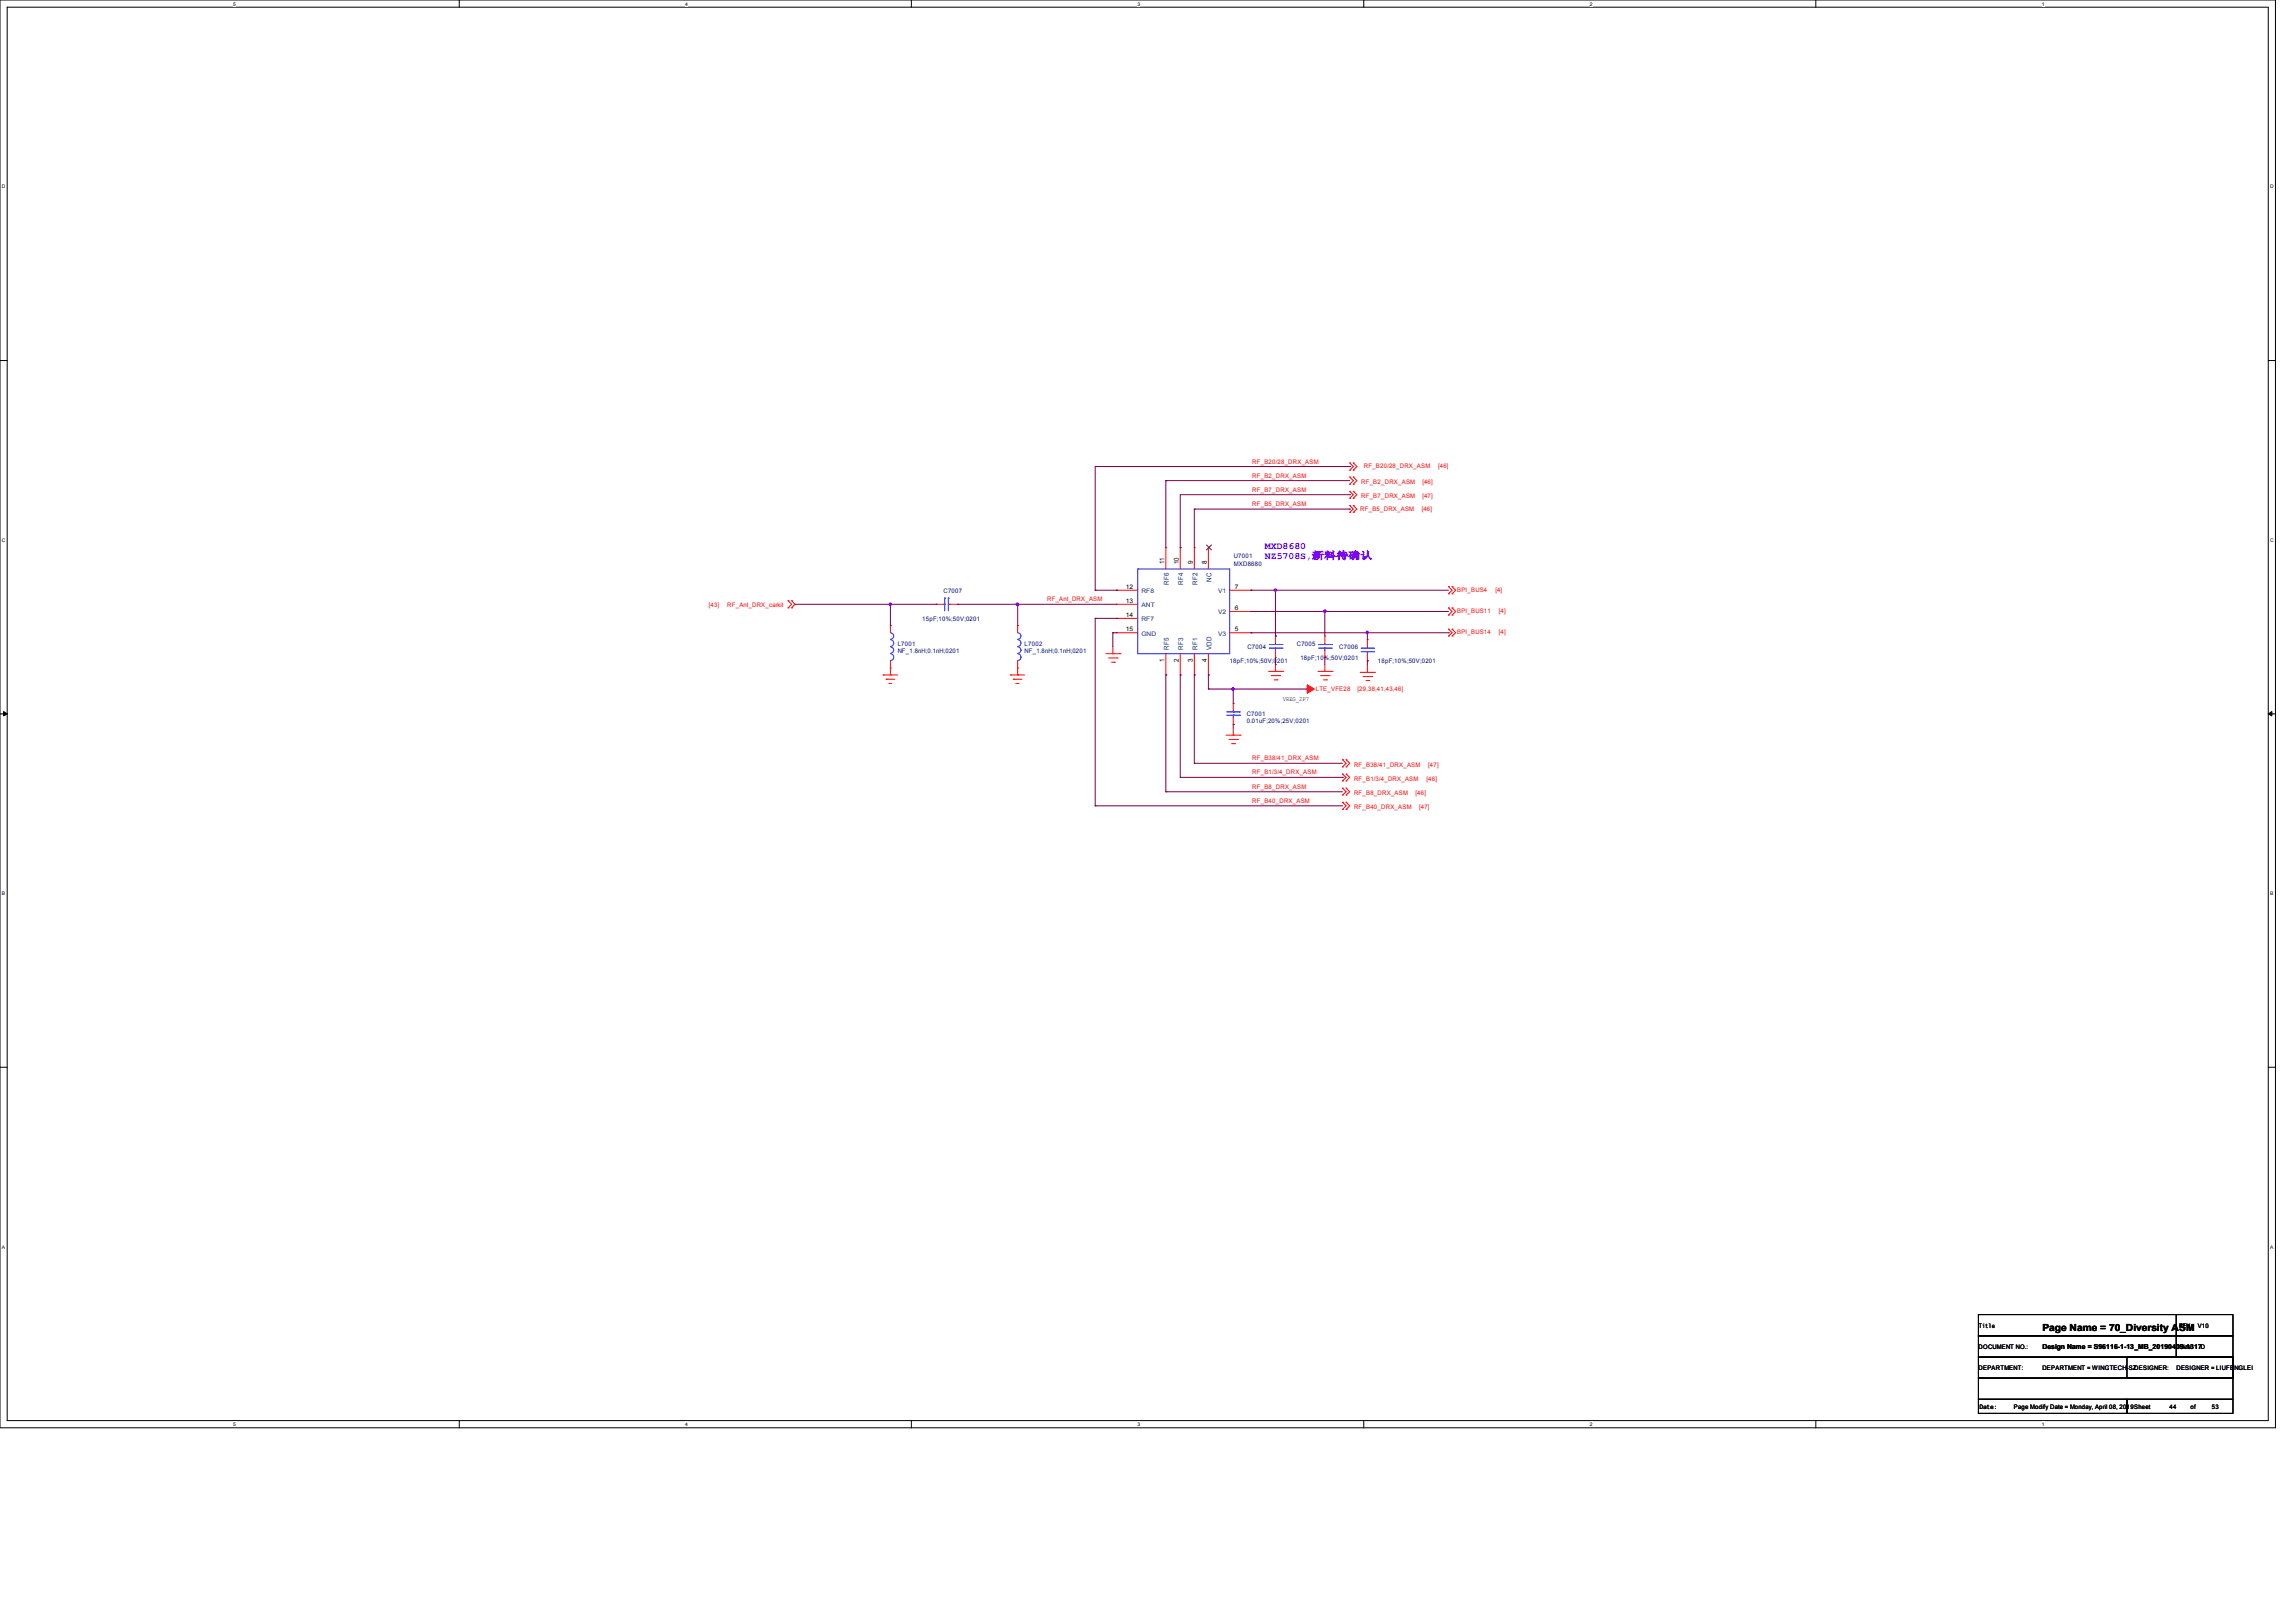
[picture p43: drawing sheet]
<svg xmlns="http://www.w3.org/2000/svg" width="297mm" height="210mm" viewBox="0 0 297 210" stroke-linecap="round" stroke-linejoin="round" font-family="sans-serif">
<defs><g id="words">
<g font-size="1.3" fill="#8000ff">
<text x="163.7" y="71">MXD8680</text>
<text x="163.7" y="72.3">NZ5708S,新料待确认</text>
</g>
<text font-size="1.3" x="264.3" y="172.2">Page Name = 70_Diversity ASM</text>
<g font-size=".9">
<text x="150.7" y="73" transform="rotate(-90 150.7 73)">11</text>
<text x="152.5" y="73" transform="rotate(-90 152.5 73)">10</text>
<text x="154.4" y="73" transform="rotate(-90 154.4 73)">9</text>
<text x="156.2" y="73" transform="rotate(-90 156.2 73)">8</text>
<text x="150.7" y="85.7" transform="rotate(-90 150.7 85.7)">1</text>
<text x="152.5" y="85.7" transform="rotate(-90 152.5 85.7)">2</text>
<text x="154.4" y="85.7" transform="rotate(-90 154.4 85.7)">3</text>
<text x="156.2" y="85.7" transform="rotate(-90 156.2 85.7)">4</text>
<text x="264.3" y="174.5">Design Name = S96116-1-13_MB_20190409-1317D</text>
</g>
<g font-size=".9" fill="#004080">
<text x="151.3" y="75.7" transform="rotate(-90 151.3 75.7)">RF6</text>
<text x="153.1" y="75.7" transform="rotate(-90 153.1 75.7)">RF4</text>
<text x="155" y="75.7" transform="rotate(-90 155 75.7)">RF2</text>
<text x="156.8" y="75.4" transform="rotate(-90 156.8 75.4)">NC</text>
<text x="151.3" y="84.1" transform="rotate(-90 151.3 84.1)">RF5</text>
<text x="153.1" y="84.1" transform="rotate(-90 153.1 84.1)">RF3</text>
<text x="155" y="84.1" transform="rotate(-90 155 84.1)">RF1</text>
<text x="156.8" y="84.1" transform="rotate(-90 156.8 84.1)">VDD</text>
</g>
<g font-size=".8" fill="#f00">
<text x="162.1" y="60">RF_B20/28_DRX_ASM</text>
<text x="162.1" y="61.8">RF_B2_DRX_ASM</text>
<text x="162.1" y="63.6">RF_B7_DRX_ASM</text>
<text x="162.1" y="65.5">RF_B5_DRX_ASM</text>
<text x="176.2" y="62.6">RF_B2_DRX_ASM</text>
<text x="176.2" y="64.4">RF_B7_DRX_ASM</text>
<text x="176.5" y="60.6">RF_B20/28_DRX_ASM</text>
<text x="184.1" y="62.6">[46]</text>
<text x="184.1" y="64.4">[47]</text>
<text x="186.1" y="60.6">[46]</text>
<text x="176" y="66.1">RF_B5_DRX_ASM</text>
<text x="184" y="66.1">[46]</text>
<text x="135.5" y="77.8">RF_Ant_DRX_ASM</text>
<text x="188.6" y="76.6">BPI_BUS4</text>
<text x="193.5" y="76.6">[4]</text>
<text x="91.7" y="78.5">[43]</text>
<text x="94.1" y="78.5">RF_Ant_DRX_carkit</text>
<text x="188.6" y="82.1">BPI_BUS14</text>
<text x="188.6" y="79.3">BPI_BUS11</text>
<text x="194" y="82.1">[4]</text>
<text x="194" y="79.3">[4]</text>
<text x="170.3" y="89.4">LTE_VFE28</text>
<text x="175.7" y="89.4">[29,38,41,43,46]</text>
<text x="162.1" y="100.2">RF_B1/3/4_DRX_ASM</text>
<text x="162.1" y="98.4">RF_B38/41_DRX_ASM</text>
<text x="175.2" y="101">RF_B1/3/4_DRX_ASM</text>
<text x="175.2" y="99.2">RF_B38/41_DRX_ASM</text>
<text x="184.6" y="101">[46]</text>
<text x="184.8" y="99.2">[47]</text>
<text x="162.1" y="102.1">RF_B8_DRX_ASM</text>
<text x="162.1" y="103.9">RF_B40_DRX_ASM</text>
<text x="175.2" y="102.8">RF_B8_DRX_ASM</text>
<text x="175.2" y="104.6">RF_B40_DRX_ASM</text>
<text x="183.2" y="102.8">[46]</text>
<text x="183.7" y="104.6">[47]</text>
</g>
<g font-size=".8" fill="#000080">
<text x="122.1" y="76.7">C7007</text>
<text x="159.7" y="72.2">U7001</text>
<text x="159.7" y="73.3">MXD8680</text>
<text x="116.2" y="83.5">L7001</text>
<text x="119.3" y="80.3">15pF;10%;50V;0201</text>
<text x="132.6" y="83.5">L7002</text>
<text x="161.4" y="84">C7004</text>
<text x="167.8" y="83.5">C7005</text>
<text x="173.3" y="84">C7006</text>
<text x="116.2" y="84.5">NF_1.8nH;0.1nH;0201</text>
<text x="132.6" y="84.5">NF_1.8nH;0.1nH;0201</text>
<text x="159.1" y="85.8">18pF;10%;50V;0201</text>
<text x="168.3" y="85.3">18pF;10%;50V;0201</text>
<text x="178.3" y="85.8">18pF;10%;50V;0201</text>
<text x="161.3" y="92.7">C7001</text>
<text x="161.3" y="93.5">0.01uF;20%;25V;0201</text>
</g>
<g font-size=".8">
<text x="145.7" y="76.2">12</text>
<text x="145.7" y="78">13</text>
<text x="159.8" y="76.2">7</text>
<text x="145.7" y="79.8">14</text>
<text x="145.7" y="81.7">15</text>
<text x="159.8" y="81.7">5</text>
<text x="159.8" y="78.9">6</text>
<text x="166" y="90.8">VREG_2P7</text>
<text x="256.1" y="171.8">Title</text>
<text x="282" y="171.8">REV: V10</text>
<text x="256" y="174.5">DOCUMENT NO.:</text>
<text x="256" y="177.2">DEPARTMENT:</text>
<text x="264.3" y="177.2">DEPARTMENT = WINGTECH-SZDESIGNER:</text>
<text x="281.7" y="177.2">DESIGNER = LIUFENGLEI</text>
<text x="282" y="174.5">Size</text>
<text x="256.2" y="182.4">Date:</text>
<text x="260.6" y="182.4">Page Modify Date = Monday, April 08, 2019Sheet</text>
<text x="280.8" y="182.4">44</text>
<text x="283.5" y="182.4">of</text>
<text x="286.2" y="182.4">53</text>
</g>
<g font-size=".8" fill="#004080">
<text x="147.7" y="76.8">RF8</text>
<text x="157.6" y="76.8">V1</text>
<text x="147.7" y="78.6">ANT</text>
<text x="147.7" y="80.4">RF7</text>
<text x="147.7" y="82.3">GND</text>
<text x="157.6" y="82.3">V3</text>
<text x="157.6" y="79.5">V2</text>
</g>
<g font-size=".6">
<text x="30.2" y=".7">5</text>
<text x="88.7" y=".7">4</text>
<text x="147.2" y=".7">3</text>
<text x="205.7" y=".7">2</text>
<text x="264.2" y=".7">1</text>
<text x=".3" y="24.4">D</text>
<text x="293.8" y="24.4">D</text>
<text x=".3" y="70.1">C</text>
<text x="293.8" y="70.1">C</text>
<text x=".3" y="115.8">B</text>
<text x="293.8" y="115.8">B</text>
<text x=".3" y="161.5">A</text>
<text x="293.8" y="161.5">A</text>
<text x="30.2" y="184.5">5</text>
<text x="88.7" y="184.5">4</text>
<text x="147.2" y="184.5">3</text>
<text x="205.7" y="184.5">2</text>
<text x="264.2" y="184.5">1</text>
</g>
</g></defs>
<path d="M0 0h294.5v184.7h-294.5zM.9 .9h292.6v182.9h-292.6z" fill="none" stroke="#000" stroke-width=".13"/>
<g fill="#fff">
<path d="M30.2 .1h.3v.7h-.3z"/>
<path d="M30.2 183.9h.3v.8h-.3z"/>
</g>
<path d="M59.4 0v.9M59.4 183.8v.9" fill="none" stroke="#000" stroke-width=".13"/>
<g fill="#fff">
<path d="M88.7 .1h.3v.7h-.3z"/>
<path d="M88.7 183.9h.3v.8h-.3z"/>
</g>
<path d="M117.9 0v.9M117.9 183.8v.9" fill="none" stroke="#000" stroke-width=".13"/>
<g fill="#fff">
<path d="M147.2 .1h.3v.7h-.3z"/>
<path d="M147.2 183.9h.3v.8h-.3z"/>
</g>
<path d="M176.5 0v.9M176.5 183.8v.9" fill="none" stroke="#000" stroke-width=".13"/>
<g fill="#fff">
<path d="M205.7 .1h.4v.7h-.4z"/>
<path d="M205.7 183.9h.4v.8h-.4z"/>
</g>
<path d="M235 0v.9M235 183.8v.9" fill="none" stroke="#000" stroke-width=".13"/>
<g fill="#fff">
<path d="M264.2 .1h.4v.7h-.4z"/>
<path d="M264.2 183.9h.4v.8h-.4z"/>
<path d="M.3 23.8h.4v.7h-.4z"/>
<path d="M293.8 23.8h.5v.7h-.5z"/>
<path d="M.3 69.5h.4v.7h-.4z"/>
<path d="M293.8 69.5h.5v.7h-.5z"/>
</g>
<path d="M0 46.7h.9M293.5 46.7h1" fill="none" stroke="#000" stroke-width=".13"/>
<g fill="#fff">
<path d="M.3 115.2h.4v.8h-.4z"/>
<path d="M293.8 115.2h.4v.8h-.4z"/>
</g>
<path d="M0 92.4h.9M293.5 92.4h1" fill="none" stroke="#000" stroke-width=".13"/>
<path d="M.5 92.1l.4 .3-.4 .2zM293.5 92.4l.5-.3v.5z" fill="#000" stroke="#000" stroke-width=".13"/>
<g fill="#fff">
<path d="M.3 161h.3v.7h-.3z"/>
<path d="M293.8 161h.4v.7h-.4z"/>
</g>
<path d="M0 138.1h.9M293.5 138.1h1M256 170.1h25.6v2.7h-25.6zM256 172.8h25.6v2.8h-25.6zM256 178.3h33v2.8h-33zM256 175.6h33v2.7h-33zM275.3 175.6h13.7v2.7h-13.7zM281.6 170.1h7.4v2.7h-7.4zM281.6 172.8h7.4v2.8h-7.4zM256 181.1h19.3v1.8h-19.3zM275.3 181.1h13.7v1.8h-13.7z" fill="none" stroke="#000" stroke-width=".13"/>
<g fill="none" stroke="#f00" stroke-width=".13">
<path d="M174.7 59.9h.1M174.7 59.9l.4 .5-.4 .4M175.1 59.9h.1M175.1 59.9l.5 .5-.5 .4M102 78.7h.1M102 77.7h.1M102 77.7l.4 .5-.4 .5M102.4 77.7h.1M102.4 78.7h.1M102.4 77.7l.5 .5-.5 .5M121.2 78.2h.9M121.2 78.2h.1"/>
<path d="M123 78.2h.9M123.9 78.2h.1M144.5 76.4h2.7M144.5 78.2h2.7M144.5 76.4h.1M144.5 78.2h.1M150.9 70.9h.1M150.9 70.9v2.7M152.7 70.9h.1M152.7 70.9v2.7M154.6 70.9h.1M154.6 70.9v2.7"/>
<path d="M156.4 70.9h.1M156.4 70.9v2.7M159.1 79.1h2.8M159.1 76.4h2.8M161.9 79.1h.1M161.9 76.4h.1M174.7 61.7h.1M174.7 62.7h.1M174.7 60.8h.1M174.7 65.4h.1M174.7 66.3h.1M174.7 63.6h.1"/>
<path d="M174.7 64.5h.1M174.7 61.7l.4 .5-.4 .5M174.7 65.4l.4 .5-.4 .4M174.7 63.6l.4 .4-.4 .5M175.1 61.7h.1M175.1 62.7h.1M175.1 60.8h.1M175.1 65.4h.1M175.1 66.3h.1M175.1 63.6h.1M175.1 64.5h.1M175.1 61.7l.5 .5-.5 .5"/>
<path d="M175.1 65.4l.5 .5-.5 .4M175.1 63.6l.5 .4-.5 .5M187.5 78.7h.1M187.5 79.6h.1M187.5 75.9h.1M187.5 76.8h.1M187.5 78.7l.4 .4-.4 .5M187.5 75.9l.4 .5-.4 .4M187.9 78.7h.1M187.9 79.6h.1M187.9 75.9h.1M187.9 76.8h.1"/>
<path d="M187.9 78.7l.5 .4-.5 .5M187.9 75.9l.5 .5-.5 .4M114.3 87.3h1.9M114.3 87.3h.1M114.7 87.9h.1M114.7 87.9h1.1M115.1 88.4h.3M115.1 88.4h.1M115.2 87.3h.1M115.2 80.9h.1M115.2 86.4h.1M115.2 80.9v1"/>
<path d="M115.2 85.5v1.8M130.8 87.3h.1M130.8 87.3h1.8M131.1 87.9h1.1M131.1 87.9h.1M131.5 88.4h.4M131.5 88.4h.1M131.7 87.3h.1M131.7 80.9h.1M131.7 86.4h.1M131.7 80.9v1M131.7 85.5v1.8"/>
<path d="M143.1 84.6h1.8M143.5 85.1h1.1M143.8 85.7h.4M144 84.6h.1M144 83.7v.9M144.2 85.7h.1M144.5 81.9h2.7M144.5 80h2.7M144.5 80h.1M144.5 81.9h.1M144.6 85.1h.1M144.9 84.6h.1"/>
<path d="M150.9 87.3h.1M150.9 84.6v2.7M152.7 87.3h.1M152.7 84.6v2.7M154.6 87.3h.1M154.6 84.6v2.7M156.4 87.3h.1M156.4 84.6v2.7M158.7 95.1h1.8M159 95.7h1.1M159.1 81.9h2.8M159.4 96.2h.4"/>
<path d="M159.6 95.1h.1M159.6 91h.1M159.6 93.7h.1M159.6 91v.9M159.6 92.8v.9M159.6 94.2v.9M159.8 96.2h.1M160.1 95.7h.1M160.5 95.1h.1M161.9 81.9h.1M164.2 86.9h1.8M164.5 87.4h1.1"/>
<path d="M164.9 88h.4M165.1 86.9h.1M165.1 82.3h.1M165.1 85h.1M165.1 82.3v.9M165.1 84.2v.8M165.1 86v.9M165.3 88h.1M165.6 87.4h.1M166 86.9h.1M170.6 86.9h1.8M170.9 87.4h1.1"/>
<path d="M171.3 88h.4M171.4 86.9h.1M171.4 82.3h.1M171.4 85h.1M171.4 82.3v.9M171.4 84.2v.8M171.4 86v.9M171.7 88h.1M172 87.4h.1M172.4 86.9h.1M173.7 98.3l.5 .5-.5 .4M173.7 98.3h.1"/>
<path d="M173.7 99.2h.1M174.2 98.3h.1M174.2 99.2h.1M174.2 98.3l.5 .5-.5 .4M176 87h1.9M176.4 87.5h1.1M176.8 88.1h.3M177 87h.1M177 82.8h.1M177 85.5h.1M177 82.8v.9M177 84.6v.9"/>
<path d="M177 86.1v.9M177.1 88.1h.1M177.5 87.5h.1M177.9 87h.1M187.5 81.4h.1M187.5 82.3h.1M187.5 81.4l.4 .5-.4 .4M187.9 81.4h.1M187.9 82.3h.1M187.9 81.4l.5 .5-.5 .4M173.7 102l.5 .4-.5 .5M173.7 103.8l.5 .5-.5 .4"/>
<path d="M173.7 100.2l.5 .4-.5 .4M173.7 102h.1M173.7 102.9h.1M173.7 103.8h.1M173.7 104.7h.1M173.7 100.2h.1M173.7 101h.1M174.2 102h.1M174.2 102.9h.1M174.2 103.8h.1M174.2 104.7h.1M174.2 100.2h.1"/>
<path d="M174.2 101h.1M174.2 102l.5 .4-.5 .5M174.2 103.8l.5 .5-.5 .4M174.2 100.2l.5 .4-.5 .4"/>
</g>
<path d="M169.2 88.6l.9 .6-.9 .5z" fill-rule="evenodd" fill="#f00" stroke="#f00" stroke-width=".13"/>
<g fill="none" stroke="#00f" stroke-width=".13">
<path d="M122.1 78.2h.2M122.3 78.2h.1M122.3 77.4h.1M122.3 77.4v1.6M122.7 78.2h.3M122.7 77.4h.1M122.7 78.2h.1M122.7 77.4v1.6M147.2 73.6h11.9v11h-11.9zM115.2 83.7a.42 .42 0 0 1 .5 .4 .42 .42 0 0 1-.5 .4M115.2 81.9a.42 .42 0 0 1 .5 .4 .42 .42 0 0 1-.5 .4M115.2 82.8a.44 .44 0 0 1 .5 .4 .44 .44 0 0 1-.5 .5"/>
<path d="M115.2 84.6a.44 .44 0 0 1 .5 .4 .44 .44 0 0 1-.5 .5M131.7 81.9a.42 .42 0 0 1 .4 .4 .42 .42 0 0 1-.4 .4M131.7 82.8a.44 .44 0 0 1 .4 .4 .44 .44 0 0 1-.4 .5M131.7 84.6a.44 .44 0 0 1 .4 .4 .44 .44 0 0 1-.4 .5M131.7 83.7a.42 .42 0 0 1 .4 .4 .42 .42 0 0 1-.4 .4M158.7 92.5h1.7M158.7 92.1h1.7M159.6 92.1h.1M159.6 92.5h.1M159.6 91.9v.2M159.6 92.5v.3M160.4 92.5h.1"/>
<path d="M160.4 92.1h.1M164.3 83.9h1.6M164.3 83.4h1.6M165.1 83.4h.1M165.1 83.9h.1M165.1 83.2v.2M165.1 83.9v.3M165.9 83.9h.1M165.9 83.4h.1M170.6 83.9h1.7M170.6 83.4h1.7M171.4 83.4h.1"/>
<path d="M171.4 83.9h.1M171.4 83.2v.2M171.4 83.9v.3M172.3 83.9h.1M172.3 83.4h.1M176.1 83.9h1.7M176.1 84.3h1.7M177 83.9h.1M177 84.3h.1M177 83.7v.2M177 84.3v.3M177.8 84.3h.1"/>
<path d="M177.8 83.9h.1"/>
</g>
<path d="M156.1 70.5l.7 .7M156.8 70.5l-.7 .7" fill="none" stroke="#804000" stroke-width=".13"/>
<g fill="none" stroke="#800040" stroke-width=".13">
<path d="M102.9 78.2h18.3M115.2 78.2h.1M115.2 78.2v2.7M121.2 78.2h.1M123.9 78.2h20.6M131.7 78.2h.1M131.7 78.2v2.7M141.7 76.4h.1M141.7 76.4h2.8M144.5 76.4h.1M150.9 62.2h.1M150.9 62.2v8.7"/>
<path d="M150.9 62.2h23.8M152.7 70.9h.1M154.6 65.9h.1M154.6 65.9v5M154.6 65.9h20.1M161.9 79.1h25.6M161.9 76.4h.1M161.9 79.1h.1M161.9 76.4h25.6M165.1 76.4h.1M165.1 76.4v5.9M171.4 79.1h.1"/>
<path d="M171.4 79.1v3.2M174.7 64h-22v6.9M174.7 60.4h.1M174.7 64h.1M174.7 65.9h.1M174.7 60.4h-33v16M141.7 80h.1M141.7 80v24.3M141.7 80h2.8M144 81.9h.1M144 81.9v1.8M144 81.9h.5"/>
<path d="M144.5 80h.1M150.9 87.3h.1M150.9 87.3v15.1M152.7 87.3h.1M152.7 87.3v13.3h21M154.6 87.3h.1M154.6 98.8h.1M154.6 87.3v11.5M154.6 98.8h19.1M156.4 89.2h12.8M156.4 87.3h.1M156.4 89.2h.1"/>
<path d="M156.4 87.3v1.9M159.6 89.2h.1M159.6 93.7h.1M159.6 89.2v1.8M159.6 93.7v.5M161.9 81.9h.1M161.9 81.9h25.6M165.1 82.3h.1M165.1 86h.1M165.1 85v1M171.4 85h.1M171.4 85v1"/>
<path d="M177 85.5h.1M177 81.9h.1M177 81.9v.9M177 85.5v.6M187.5 81.9h.1M141.7 104.3h.1M141.7 104.3h32M150.9 102.4h.1M150.9 102.4h22.8M173.7 100.6h.1"/>
</g>
<g fill="#f0f" stroke="#f0f" stroke-width=".13">
<path d="M164.9 76.2h.3v.3h-.3z" fill-rule="evenodd"/>
<path d="M164.9 76.2h.3v.3h-.3z" fill-rule="evenodd"/>
<circle cx="176.9" cy="81.8" r=".16"/>
<circle cx="131.7" cy="78.2" r=".17"/>
<circle cx="115.2" cy="78.2" r=".16"/>
<circle cx="171.4" cy="79.1" r=".17"/>
<circle cx="159.6" cy="89.2" r=".17"/>
</g>
<use href="#words"/>
</svg>
